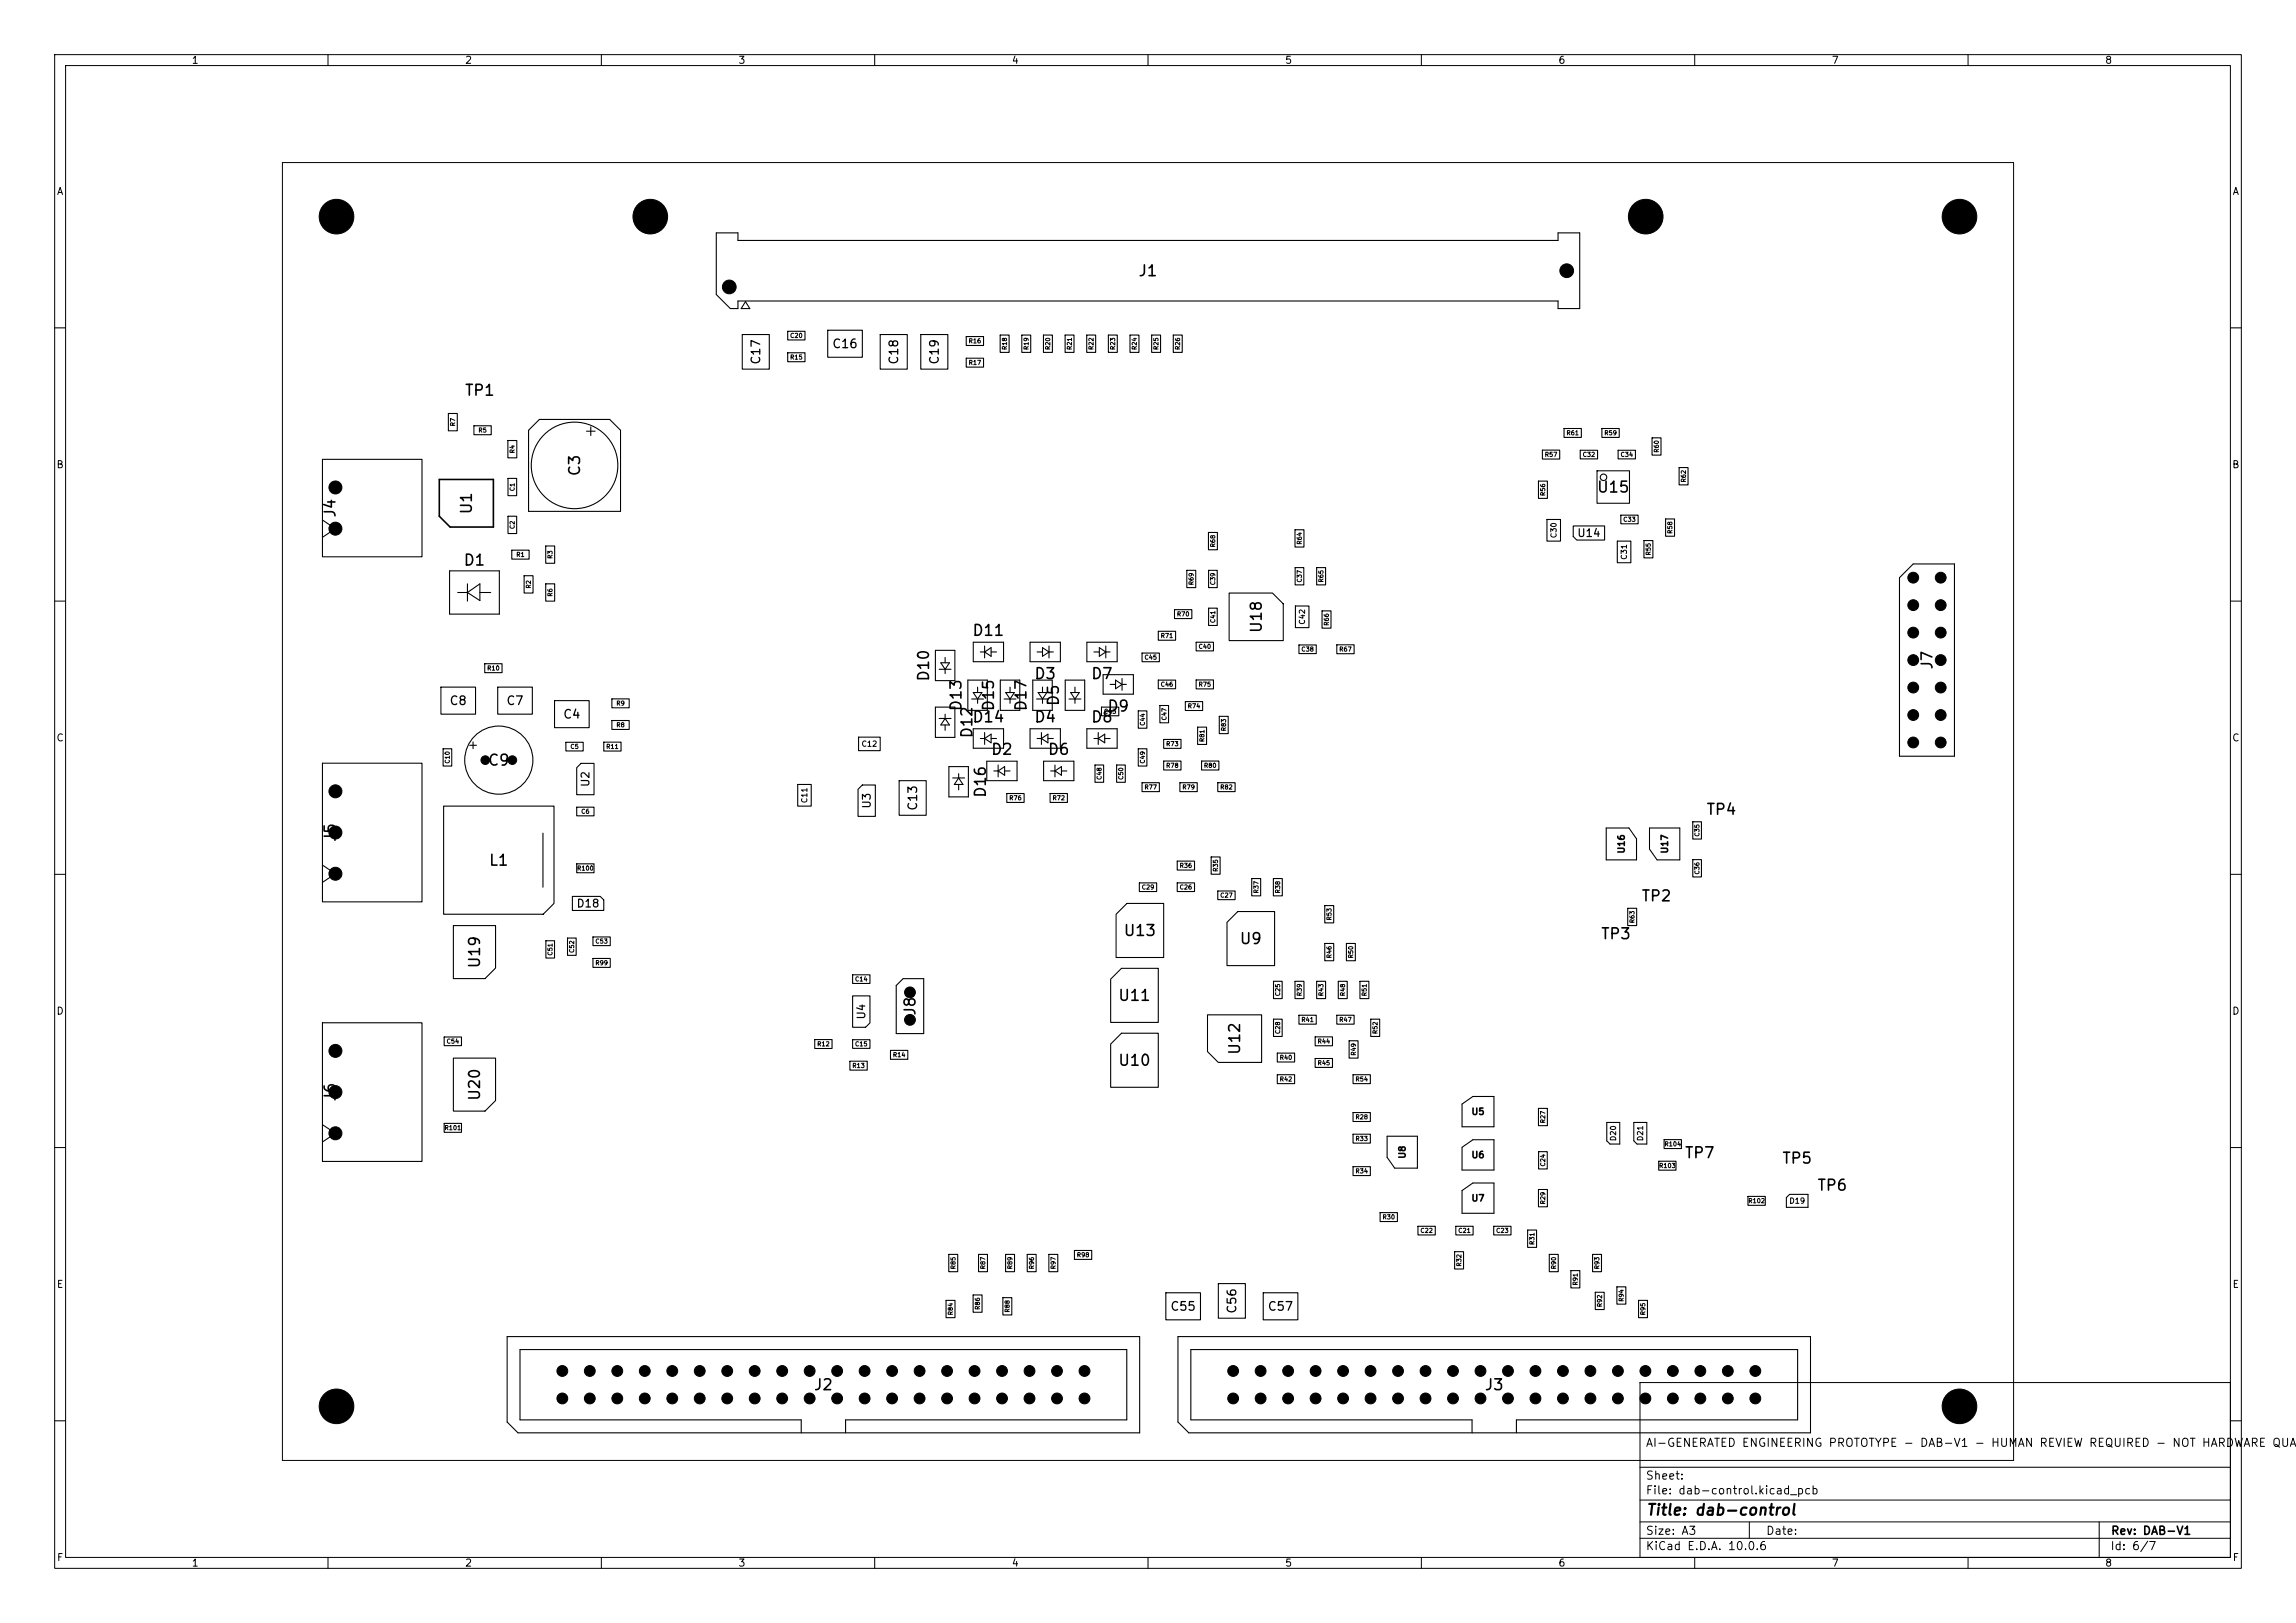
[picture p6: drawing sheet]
<svg xmlns="http://www.w3.org/2000/svg" width="420mm" height="297mm" viewBox="0 0 420 297" stroke-linecap="round" stroke-linejoin="round" font-family="sans-serif">
<defs><g id="words">
<g font-size="2">
<text x="208.1" y="51">J1</text>
<text x="84.9" y="72.9">TP1</text>
<text x="106.6" y="87.3" transform="rotate(-90 106.6 87.3)">C3</text>
<text x="61.9" y="94.9" transform="rotate(-90 61.9 94.9)">J4</text>
<text x="86.8" y="94.3" transform="rotate(-90 86.8 94.3)">U1</text>
<text x="292" y="90.6">U15</text>
<text x="84.7" y="104">D1</text>
<text x="177.7" y="116.8">D11</text>
<text x="231.3" y="116" transform="rotate(-90 231.3 116)">U18</text>
<text x="170.4" y="124.9" transform="rotate(-90 170.4 124.9)">D10</text>
<text x="189.1" y="124.8">D3</text>
<text x="199.5" y="124.8">D7</text>
<text x="354" y="122.7" transform="rotate(-90 354 122.7)">J7</text>
<text x="176.4" y="130.3" transform="rotate(-90 176.4 130.3)">D13</text>
<text x="182.3" y="130.3" transform="rotate(-90 182.3 130.3)">D15</text>
<text x="188.2" y="130.3" transform="rotate(-90 188.2 130.3)">D17</text>
<text x="194.2" y="129.4" transform="rotate(-90 194.2 129.4)">D5</text>
<text x="202.4" y="130.7">D9</text>
<text x="177.7" y="132.7">D14</text>
<text x="178.3" y="135.2" transform="rotate(-90 178.3 135.2)">D12</text>
<text x="189.1" y="132.7">D4</text>
<text x="199.5" y="132.7">D8</text>
<text x="89.1" y="140.6">C9</text>
<text x="181.1" y="138.6">D2</text>
<text x="191.5" y="138.6">D6</text>
<text x="180.8" y="146.1" transform="rotate(-90 180.8 146.1)">D16</text>
<text x="312" y="149.6">TP4</text>
<text x="61.9" y="154.2" transform="rotate(-90 61.9 154.2)">J5</text>
<text x="89.3" y="158.9">L1</text>
<text x="300.1" y="165.4">TP2</text>
<text x="205.4" y="171.8">U13</text>
<text x="226.6" y="173.3">U9</text>
<text x="292.7" y="172.4">TP3</text>
<text x="88.3" y="177.4" transform="rotate(-90 88.3 177.4)">U19</text>
<text x="204.4" y="183.6">U11</text>
<text x="168" y="186" transform="rotate(-90 168 186)">J8</text>
<text x="204.4" y="195.5">U10</text>
<text x="227.3" y="193.2" transform="rotate(-90 227.3 193.2)">U12</text>
<text x="61.9" y="201.7" transform="rotate(-90 61.9 201.7)">J6</text>
<text x="88.3" y="201.6" transform="rotate(-90 88.3 201.6)">U20</text>
<text x="308" y="212.4">TP7</text>
<text x="325.9" y="213.4">TP5</text>
<text x="332.3" y="218.4">TP6</text>
<text x="148.7" y="254.9">J2</text>
<text x="271.4" y="254.9">J3</text>
<text x="301" y="277.8">Title: dab-control</text>
</g>
<g font-size="1.6">
<text x="152.1" y="64.1">C16</text>
<text x="139.4" y="66.8" transform="rotate(-90 139.4 66.8)">C17</text>
<text x="164.7" y="66.8" transform="rotate(-90 164.7 66.8)">C18</text>
<text x="172.1" y="66.8" transform="rotate(-90 172.1 66.8)">C19</text>
<text x="82.1" y="129.4">C8</text>
<text x="92.5" y="129.4">C7</text>
<text x="102.9" y="131.9">C4</text>
<text x="168.1" y="148.5" transform="rotate(-90 168.1 148.5)">C13</text>
<text x="214" y="240.2">C55</text>
<text x="226.5" y="240.5" transform="rotate(-90 226.5 240.5)">C56</text>
<text x="231.8" y="240.2">C57</text>
</g>
<g font-size="1.5">
<text x="300.9" y="265.1">AI-GENERATED ENGINEERING PROTOTYPE - DAB-V1 - HUMAN REVIEW REQUIRED - NOT HARDWARE QUAL</text>
<text x="300.9" y="273.8">File: dab-control.kicad_pcb</text>
<text x="300.9" y="271.1">Sheet:</text>
<text x="300.9" y="281.2">Size: A3</text>
<text x="322.9" y="281.2">Date:</text>
<text x="386" y="281.2">Rev: DAB-V1</text>
<text x="300.9" y="284">KiCad E.D.A. 10.0.6</text>
<text x="385.9" y="284">Id: 6/7</text>
</g>
<g font-size="1.4">
<text x="288.4" y="98.6">U14</text>
<text x="108.2" y="144.1" transform="rotate(-90 108.2 144.1)">U2</text>
<text x="159.6" y="148.1" transform="rotate(-90 159.6 148.1)">U3</text>
<text x="105.4" y="166.4">D18</text>
<text x="158.6" y="186.7" transform="rotate(-90 158.6 186.7)">U4</text>
</g>
<g font-size="1.3">
<text x="35" y="12">1</text>
<text x="85" y="12">2</text>
<text x="135" y="12">3</text>
<text x="185" y="12">4</text>
<text x="235" y="12">5</text>
<text x="285" y="12">6</text>
<text x="335" y="12">7</text>
<text x="385" y="12">8</text>
<text x="10.3" y="36">A</text>
<text x="408.3" y="36">A</text>
<text x="10.2" y="86">B</text>
<text x="408.2" y="86">B</text>
<text x="10.2" y="136">C</text>
<text x="408.2" y="136">C</text>
<text x="10.2" y="186">D</text>
<text x="408.2" y="186">D</text>
<text x="10.3" y="236">E</text>
<text x="408.3" y="236">E</text>
<text x="10.3" y="286">F</text>
<text x="35" y="287">1</text>
<text x="85" y="287">2</text>
<text x="135" y="287">3</text>
<text x="185" y="287">4</text>
<text x="235" y="287">5</text>
<text x="285" y="287">6</text>
<text x="335" y="287">7</text>
<text x="385" y="287">8</text>
<text x="408.3" y="286">F</text>
</g>
<g font-size="1.2">
<text x="297.5" y="156.3" transform="rotate(-90 297.5 156.3)">U16</text>
<text x="305.4" y="156.3" transform="rotate(-90 305.4 156.3)">U17</text>
<text x="269.1" y="204.3">U5</text>
<text x="257.4" y="212.2" transform="rotate(-90 257.4 212.2)">U8</text>
<text x="269.1" y="212.2">U6</text>
<text x="269.1" y="220.2">U7</text>
</g>
<g font-size="1">
<text x="285" y="98.6" transform="rotate(-90 285 98.6)">C30</text>
<text x="297.8" y="102.5" transform="rotate(-90 297.8 102.5)">C31</text>
<text x="238.9" y="114.4" transform="rotate(-90 238.9 114.4)">C42</text>
<text x="157.5" y="136.9">C12</text>
<text x="147.9" y="147.1" transform="rotate(-90 147.9 147.1)">C11</text>
<text x="295.8" y="208.9" transform="rotate(-90 295.8 208.9)">D20</text>
<text x="300.8" y="208.9" transform="rotate(-90 300.8 208.9)">D21</text>
<text x="327.2" y="220.5">D19</text>
</g>
<g font-size=".8">
<text x="144.4" y="62">C20</text>
<text x="144.4" y="66">R15</text>
<text x="177.1" y="63">R16</text>
<text x="184.4" y="64.1" transform="rotate(-90 184.4 64.1)">R18</text>
<text x="188.3" y="64.1" transform="rotate(-90 188.3 64.1)">R19</text>
<text x="192.3" y="64.1" transform="rotate(-90 192.3 64.1)">R20</text>
<text x="196.2" y="64.1" transform="rotate(-90 196.2 64.1)">R21</text>
<text x="200.2" y="64.1" transform="rotate(-90 200.2 64.1)">R22</text>
<text x="204.2" y="64.1" transform="rotate(-90 204.2 64.1)">R23</text>
<text x="208.1" y="64.1" transform="rotate(-90 208.1 64.1)">R24</text>
<text x="212.1" y="64.1" transform="rotate(-90 212.1 64.1)">R25</text>
<text x="216" y="64.1" transform="rotate(-90 216 64.1)">R26</text>
<text x="177.1" y="67">R17</text>
<text x="83.4" y="78.1" transform="rotate(-90 83.4 78.1)">R7</text>
<text x="87.4" y="79.3">R5</text>
<text x="94.3" y="83.1" transform="rotate(-90 94.3 83.1)">R4</text>
<text x="282.5" y="83.8">R57</text>
<text x="286.4" y="79.8">R61</text>
<text x="289.4" y="83.8">C32</text>
<text x="293.4" y="79.8">R59</text>
<text x="296.3" y="83.8">C34</text>
<text x="303.6" y="82.9" transform="rotate(-90 303.6 82.9)">R60</text>
<text x="94.3" y="90" transform="rotate(-90 94.3 90)">C1</text>
<text x="308.6" y="88.4" transform="rotate(-90 308.6 88.4)">R62</text>
<text x="282.8" y="90.8" transform="rotate(-90 282.8 90.8)">R56</text>
<text x="296.8" y="95.7">C33</text>
<text x="94.3" y="96.9" transform="rotate(-90 94.3 96.9)">C2</text>
<text x="222.5" y="100.3" transform="rotate(-90 222.5 100.3)">R68</text>
<text x="238.3" y="99.8" transform="rotate(-90 238.3 99.8)">R64</text>
<text x="302.1" y="101.7" transform="rotate(-90 302.1 101.7)">R55</text>
<text x="306.1" y="97.8" transform="rotate(-90 306.1 97.8)">R58</text>
<text x="94.3" y="102.1">R1</text>
<text x="97.3" y="107.8" transform="rotate(-90 97.3 107.8)">R2</text>
<text x="101.2" y="102.3" transform="rotate(-90 101.2 102.3)">R3</text>
<text x="218.5" y="107.2" transform="rotate(-90 218.5 107.2)">R69</text>
<text x="222.5" y="107.2" transform="rotate(-90 222.5 107.2)">C39</text>
<text x="238.3" y="106.7" transform="rotate(-90 238.3 106.7)">C37</text>
<text x="242.3" y="106.7" transform="rotate(-90 242.3 106.7)">R65</text>
<text x="101.2" y="109.3" transform="rotate(-90 101.2 109.3)">R6</text>
<text x="215.2" y="113">R70</text>
<text x="212.2" y="116.9">R71</text>
<text x="219.2" y="118.9">C40</text>
<text x="222.5" y="114.1" transform="rotate(-90 222.5 114.1)">C41</text>
<text x="238" y="119.4">C38</text>
<text x="243.3" y="114.6" transform="rotate(-90 243.3 114.6)">R66</text>
<text x="244.9" y="119.4">R67</text>
<text x="89" y="122.9">R10</text>
<text x="209.3" y="120.9">C45</text>
<text x="212.2" y="125.8">C46</text>
<text x="219.2" y="125.8">R75</text>
<text x="112.7" y="129.3">R9</text>
<text x="201.8" y="130.8">C43</text>
<text x="213.6" y="131.9" transform="rotate(-90 213.6 131.9)">C47</text>
<text x="217.2" y="129.8">R74</text>
<text x="104.2" y="137.2">C5</text>
<text x="110.8" y="137.2">R11</text>
<text x="112.7" y="133.3">R8</text>
<text x="209.6" y="132.9" transform="rotate(-90 209.6 132.9)">C44</text>
<text x="213.2" y="136.7">R73</text>
<text x="220.5" y="135.9" transform="rotate(-90 220.5 135.9)">R81</text>
<text x="224.4" y="133.9" transform="rotate(-90 224.4 133.9)">R83</text>
<text x="82.4" y="139.8" transform="rotate(-90 82.4 139.8)">C10</text>
<text x="201.7" y="142.8" transform="rotate(-90 201.7 142.8)">C48</text>
<text x="205.6" y="142.8" transform="rotate(-90 205.6 142.8)">C50</text>
<text x="209.6" y="139.8" transform="rotate(-90 209.6 139.8)">C49</text>
<text x="213.2" y="140.7">R78</text>
<text x="220.1" y="140.7">R80</text>
<text x="106.2" y="149.1">C6</text>
<text x="184.5" y="146.6">R76</text>
<text x="192.4" y="146.6">R72</text>
<text x="209.3" y="144.6">R77</text>
<text x="216.2" y="144.6">R79</text>
<text x="223.1" y="144.6">R82</text>
<text x="311" y="153.2" transform="rotate(-90 311 153.2)">C35</text>
<text x="105.5" y="159.5">R100</text>
<text x="215.7" y="159">R36</text>
<text x="223" y="159.6" transform="rotate(-90 223 159.6)">R35</text>
<text x="311" y="160.1" transform="rotate(-90 311 160.1)">C36</text>
<text x="208.8" y="163">C29</text>
<text x="215.7" y="163">C26</text>
<text x="223.1" y="164.4">C27</text>
<text x="230.4" y="163.6" transform="rotate(-90 230.4 163.6)">R37</text>
<text x="234.3" y="163.6" transform="rotate(-90 234.3 163.6)">R38</text>
<text x="108.8" y="172.9">C53</text>
<text x="243.7" y="168.5" transform="rotate(-90 243.7 168.5)">R53</text>
<text x="299.2" y="169" transform="rotate(-90 299.2 169)">R63</text>
<text x="101.2" y="175" transform="rotate(-90 101.2 175)">C51</text>
<text x="105.2" y="174.5" transform="rotate(-90 105.2 174.5)">C52</text>
<text x="108.8" y="176.8">R99</text>
<text x="156.3" y="179.8">C14</text>
<text x="243.7" y="175.5" transform="rotate(-90 243.7 175.5)">R46</text>
<text x="247.7" y="175.5" transform="rotate(-90 247.7 175.5)">R50</text>
<text x="234.3" y="182.4" transform="rotate(-90 234.3 182.4)">C25</text>
<text x="238.3" y="182.4" transform="rotate(-90 238.3 182.4)">R39</text>
<text x="242.3" y="182.4" transform="rotate(-90 242.3 182.4)">R43</text>
<text x="246.2" y="182.4" transform="rotate(-90 246.2 182.4)">R48</text>
<text x="250.2" y="182.4" transform="rotate(-90 250.2 182.4)">R51</text>
<text x="81.6" y="191.2">C54</text>
<text x="149.4" y="191.7">R12</text>
<text x="156.3" y="191.7">C15</text>
<text x="234.3" y="189.3" transform="rotate(-90 234.3 189.3)">C28</text>
<text x="238" y="187.2">R41</text>
<text x="240.9" y="191.2">R44</text>
<text x="244.9" y="187.2">R47</text>
<text x="252.2" y="189.3" transform="rotate(-90 252.2 189.3)">R52</text>
<text x="155.8" y="195.6">R13</text>
<text x="163.2" y="193.6">R14</text>
<text x="234" y="194.1">R40</text>
<text x="240.9" y="195.1">R45</text>
<text x="248.2" y="193.3" transform="rotate(-90 248.2 193.3)">R49</text>
<text x="234" y="198.1">R42</text>
<text x="247.9" y="198.1">R54</text>
<text x="81.2" y="207">R101</text>
<text x="247.9" y="205">R28</text>
<text x="247.9" y="209">R33</text>
<text x="282.8" y="205.6" transform="rotate(-90 282.8 205.6)">R27</text>
<text x="304.4" y="210">R104</text>
<text x="247.9" y="214.9">R34</text>
<text x="282.8" y="213.6" transform="rotate(-90 282.8 213.6)">C24</text>
<text x="303.4" y="213.9">R103</text>
<text x="282.8" y="220.5" transform="rotate(-90 282.8 220.5)">R29</text>
<text x="319.7" y="220.4">R102</text>
<text x="252.8" y="223.3">R30</text>
<text x="259.7" y="225.8">C22</text>
<text x="266.7" y="225.8">C21</text>
<text x="273.6" y="225.8">C23</text>
<text x="280.9" y="227.9" transform="rotate(-90 280.9 227.9)">R31</text>
<text x="175" y="232.4" transform="rotate(-90 175 232.4)">R85</text>
<text x="180.4" y="232.4" transform="rotate(-90 180.4 232.4)">R87</text>
<text x="185.4" y="232.4" transform="rotate(-90 185.4 232.4)">R89</text>
<text x="189.3" y="232.4" transform="rotate(-90 189.3 232.4)">R96</text>
<text x="193.3" y="232.4" transform="rotate(-90 193.3 232.4)">R97</text>
<text x="196.9" y="230.2">R98</text>
<text x="267.5" y="231.9" transform="rotate(-90 267.5 231.9)">R32</text>
<text x="284.8" y="232.4" transform="rotate(-90 284.8 232.4)">R90</text>
<text x="292.7" y="232.4" transform="rotate(-90 292.7 232.4)">R93</text>
<text x="179.4" y="239.8" transform="rotate(-90 179.4 239.8)">R86</text>
<text x="288.8" y="235.3" transform="rotate(-90 288.8 235.3)">R91</text>
<text x="293.2" y="239.3" transform="rotate(-90 293.2 239.3)">R92</text>
<text x="297.2" y="238.3" transform="rotate(-90 297.2 238.3)">R94</text>
<text x="174.5" y="240.8" transform="rotate(-90 174.5 240.8)">R84</text>
<text x="184.9" y="240.3" transform="rotate(-90 184.9 240.3)">R88</text>
<text x="301.1" y="240.8" transform="rotate(-90 301.1 240.8)">R95</text>
</g>
</g></defs>
<g fill="none" stroke="#000" stroke-width=".18">
<path d="M10 10h400v277h-400zM12 12h396v273h-396zM60 10v2M110 10v2M160 10v2M210 10v2M260 10v2M310 10v2M360 10v2M51.7 29.7h316.6v237.6h-316.6zM10 60h2M408 60h2"/>
<path d="M10 110h2M408 110h2M10 160h2M408 160h2M10 210h2M408 210h2M300 253h108v32h-108zM10 260h2M300 278.5h108M300 274.5h108M300 268.5h108M320 278.5v3"/>
<path d="M384 278.5v6.5M408 260h2M60 285v2M110 285v2M160 285v2M210 285v2M260 285v2M300 281.5h108M310 285v2M360 285v2"/>
</g>
<g fill="none" stroke="#000" stroke-width=".2">
<path d="M131 42.6h4v1.4h150v-1.4h4v13.9h-4v-1.4h-150v1.4h-1.4l-2.6-2.6zM136.4 55.2l.8 1.3h-1.6zM82 75.7h1.6v3.1h-1.6zM86.7 77.9h3.2v1.7h-3.2zM98.7 76.8h12.8l2 1.9v14.9h-16.8v-14.9zM107.3 78.9h1.6M108.1 78.1v1.6M135.8 61.2h4.9v6.4h-4.9zM144.1 60.6h3.2v1.6h-3.2zM144.1 64.6h3.2v1.6h-3.2zM151.4 60.4h6.3v5h-6.3zM161 61.2h5v6.4h-5z"/>
<path d="M168.4 61.2h5v6.4h-5zM176.7 65.5h3.2v1.7h-3.2zM176.7 61.6h3.2v1.6h-3.2zM183 61.3h1.6v3.2h-1.6zM186.9 61.3h1.6v3.2h-1.6zM190.9 61.3h1.6v3.2h-1.6zM194.8 61.3h1.7v3.2h-1.7zM198.8 61.3h1.6v3.2h-1.6zM202.7 61.3h1.7v3.2h-1.7zM206.7 61.3h1.6v3.2h-1.6zM210.7 61.3h1.6v3.2h-1.6zM214.6 61.3h1.7v3.2h-1.7z"/>
<path d="M286.1 78.4h3.2v1.6h-3.2zM293 78.4h3.2v1.6h-3.2zM59 95.2l2.4 1.5-2.4 1.6M59 84.1h18.2v17.8h-18.2zM92.9 80.6h1.6v3.2h-1.6zM92.9 87.5h1.6v3.2h-1.6zM92.9 94.5h1.6v3.1h-1.6zM99.8 99.9h1.7v3.2h-1.7zM221.1 97.4h1.6v3.2h-1.6zM236.9 96.9h1.6v3.2h-1.6zM281.4 88h1.7v3.2h-1.7zM282.1 82.4h3.2v1.6h-3.2z"/>
<path d="M283 95.1h2.5v3.9h-2.5zM287.8 96.3h5.7v2.5h-5.1l-.6-.6zM289.1 82.4h3.1v1.6h-3.1zM292.1 86.2h6v5.9h-6zM295.8 99h2.5v4h-2.5zM296 82.4h3.2v1.6h-3.2zM296.5 94.3h3.2v1.6h-3.2zM300.7 98.9h1.6v3.2h-1.6zM302.2 80.1h1.6v3.2h-1.6zM304.7 95h1.6v3.1h-1.6zM307.1 85.6h1.7v3.1h-1.7zM82.2 104.5h9.1v7.9h-9.1z"/>
<path d="M83.7 108.4h1.8M85.5 106.8v3.2M85.5 108.4l2.3-1.6v3.1zM87.8 108.4h2M93.6 100.7h3.2v1.6h-3.2zM95.9 105.4h1.6v3.1h-1.6zM99.8 106.8h1.7v3.2h-1.7zM171.1 119h3.6v5.6h-3.6zM178 117.5h5.6v3.6h-5.6zM179.3 119.3h.8M180.1 118.2v2.2M180.1 119.3l1.2-.8v1.6z"/>
<path d="M181.3 119.3h1M188.4 117.5h5.6v3.6h-5.6zM189.7 119.3h1M190.7 118.5l1.2 .8-1.2 .8zM191.9 119.3h.8M191.9 118.2v2.2M198.8 117.5h5.6v3.6h-5.6zM200.1 119.3h1M201.1 118.5l1.2 .8-1.2 .8zM202.3 119.3h.8M202.3 118.2v2.2M208.9 119.5h3.2v1.6h-3.2z"/>
<path d="M211.9 115.5h3.1v1.7h-3.1zM214.8 111.6h3.2v1.6h-3.2zM217.1 104.4h1.6v3.1h-1.6zM218.8 117.5h3.2v1.6h-3.2zM221.1 111.3h1.6v3.2h-1.6zM221.1 104.4h1.6v3.1h-1.6zM224.8 108.5h8l1.9 2v6.7h-9.9zM236.9 103.9h1.6v3.1h-1.6zM237 110.9h2.4v4h-2.4zM237.6 118h3.2v1.6h-3.2zM240.8 103.9h1.7v3.1h-1.7zM241.8 111.8h1.7v3.2h-1.7z"/>
<path d="M244.5 118h3.2v1.6h-3.2zM347.5 105.7l2.5-2.5h7.5v35.2h-10zM59 139.7h18.2v25.3h-18.2zM80.7 125.7h6.3v5h-6.3zM81.1 137h1.5v3.2h-1.5zM85.9 136.4h1.3M86.5 135.8v1.2M88.7 121.5h3.1v1.6h-3.1zM91 125.7h6.4v5h-6.4zM101.4 128.2h6.4v5h-6.4zM103.5 135.8h3.2v1.6h-3.2zM106.3 139.7h2.4v5.7h-3.2v-4.9z"/>
<path d="M110.4 135.8h3.2v1.6h-3.2zM111.9 127.9h3.2v1.6h-3.2zM111.9 131.9h3.2v1.6h-3.2zM157.1 134.9h3.9v2.5h-3.9zM171.1 129.4h3.6v5.5h-3.6zM171.8 131.5h2.2M171.8 122.5h2.2M172.1 121.3h1.6l-.8 1.2zM172.9 131.5l.8 1.2h-1.6zM172.9 120.3v1M172.9 122.5v.8M172.9 130.7v.8"/>
<path d="M172.9 132.7v1M177 124.5h3.6v5.5h-3.6zM177.7 127.9h2.2M178 126.7h1.6l-.8 1.2zM178 133.4h5.6v3.5h-5.6zM178.8 125.7v1M178.8 127.9v.8M179.3 135.1h.8M180.1 134.1v2.1M180.1 135.1l1.2-.8v1.6zM180.5 139.3h5.5v3.6h-5.5zM181.3 135.1h1"/>
<path d="M182.6 140v2.2M183 124.5h3.5v5.5h-3.5zM183.7 127.9h2.1M184 126.7h1.6l-.8 1.2zM184.8 125.7v1M184.8 127.9v.8M188.4 133.4h5.6v3.5h-5.6zM188.9 124.5h3.6v5.5h-3.6zM189.6 127.9h2.2M189.7 135.1h.8M189.9 126.7h1.6l-.8 1.2zM190.5 135.1l1.2-.8v1.6z"/>
<path d="M190.5 134.1v2.1M190.7 125.7v1M190.7 127.9v.8M190.9 139.3h5.5v3.6h-5.5zM191.7 135.1h1M193 140v2.2M194.9 124.5h3.5v5.5h-3.5zM195.5 127.9h2.2M195.8 126.7h1.6l-.8 1.2zM196.6 125.7v1M196.6 127.9v.8M198.8 133.4h5.6v3.5h-5.6z"/>
<path d="M200.1 135.1h.8M200.3 140h1.6v3.2h-1.6zM200.9 134.1v2.1M200.9 135.1l1.2-.8v1.6zM201.5 129.4h3.2v1.6h-3.2zM201.8 123.5h5.5v3.5h-5.5zM202.1 135.1h1M203.1 125.2h1M204.1 124.5l1.1 .7-1.1 .8zM204.3 140h1.5v3.2h-1.5zM205.2 125.2h.8M205.2 124.2v2.1"/>
<path d="M208.2 130.1h1.6v3.2h-1.6zM208.2 137h1.6v3.2h-1.6zM211.9 124.5h3.1v1.5h-3.1zM212.2 129.1h1.6v3.2h-1.6zM212.9 135.3h3.1v1.6h-3.1zM212.9 139.3h3.1v1.6h-3.1zM216.8 128.4h3.2v1.6h-3.2zM218.8 124.4h3.2v1.7h-3.2zM219.1 133.1h1.6v3.1h-1.6zM219.8 139.3h3.2v1.6h-3.2zM223 131.1h1.7v3.2h-1.7zM59 158.3l2.4 1.6-2.4 1.6"/>
<path d="M81.1 147.5h20.2v17.8l-1.9 2h-18.3zM99.3 152.5v9.9M105.5 158.1h3.2v1.6h-3.2zM105.5 147.7h3.2v1.6h-3.2zM145.9 143.6h2.5v3.9h-2.5zM157.7 143.7h2.4v5.7h-3.1v-5zM164.5 142.9h4.9v6.3h-4.9zM173.6 140.3h3.5v5.5h-3.5zM174.3 142.4h2.1M175.4 142.4l.8 1.2h-1.6zM175.4 141.6v.8M175.4 143.6v.9"/>
<path d="M181.8 141.1h.8M182.6 141.1l1.2-.8v1.6zM183.8 141.1h1M184.2 145.2h3.1v1.6h-3.1zM192.1 145.2h3.1v1.6h-3.1zM192.2 141.1h.8M193 141.1l1.2-.8v1.6zM194.2 141.1h1M208.9 143.2h3.2v1.7h-3.2zM215.3 157.6h3.2v1.6h-3.2zM215.8 143.2h3.2v1.7h-3.2zM221.5 156.8h1.7v3.2h-1.7z"/>
<path d="M222.8 143.2h3.1v1.7h-3.1zM293.8 151.5h4.2l1.4 2v3.9h-5.6zM301.7 151.5h5.6v5.9h-4.2l-1.4-2zM309.6 150.4h1.6v3.1h-1.6zM309.6 157.3h1.6v3.2h-1.6zM82.9 169.4h7.7v7.7l-1.9 2h-5.8zM99.9 172.2h1.5v3.1h-1.5zM103.8 171.7h1.6v3.1h-1.6zM104.7 164h5.1l.6 .7v1.9h-5.7zM108.5 175.4h3.1v1.6h-3.1zM108.5 171.5h3.1v1.5h-3.1zM156 178.4h3.1v1.6h-3.1z"/>
<path d="M204.2 167.3l1.9-2h6.8v9.9h-8.7zM205.1 177.2h6.8v9.9h-8.7v-7.9zM208.4 161.6h3.2v1.5h-3.2zM215.3 161.6h3.2v1.5h-3.2zM222.8 163h3.1v1.6h-3.1zM226.4 166.8h6.8v9.9h-8.8v-7.9zM229 160.8h1.6v3.1h-1.6zM232.9 160.8h1.7v3.1h-1.7zM233 179.6h1.5v3.1h-1.5zM236.9 179.6h1.6v3.1h-1.6zM240.8 179.6h1.7v3.1h-1.7zM242.3 172.6h1.7v3.2h-1.7z"/>
<path d="M242.3 165.7h1.7v3.2h-1.7zM244.8 179.6h1.6v3.1h-1.6zM246.3 172.6h1.6v3.2h-1.6zM248.8 179.6h1.6v3.1h-1.6zM297.7 166.2h1.7v3.2h-1.7zM59 187.2h18.2v25.3h-18.2zM81.2 189.8h3.2v1.6h-3.2zM82.9 193.6h7.7v7.8l-1.9 1.9h-5.8zM149 190.2h3.2v1.7h-3.2zM155.5 194.2h3.1v1.6h-3.1zM156 182.2h3.1v5l-.8 .8h-2.3zM156 190.3h3.1v1.5h-3.1z"/>
<path d="M162.9 192.2h3.2v1.6h-3.2zM163.9 180.3l1.3-1.2h3.8v10h-5.1zM205.1 189.1h6.8v9.9h-8.7v-7.9zM220.9 185.7h9.9v8.7h-7.9l-2-2zM233 186.5h1.5v3.2h-1.5zM233.6 196.7h3.2v1.6h-3.2zM233.6 192.7h3.2v1.6h-3.2zM237.6 185.8h3.2v1.6h-3.2zM240.6 189.7h3.1v1.7h-3.1zM240.6 193.7h3.1v1.6h-3.1zM244.5 185.8h3.2v1.6h-3.2zM246.8 190.5h1.6v3.1h-1.6z"/>
<path d="M247.5 196.7h3.2v1.6h-3.2zM250.7 186.5h1.7v3.2h-1.7zM59 205.8l2.4 1.6-2.4 1.6M81.2 205.6h3.2v1.6h-3.2zM247.5 203.6h3.2v1.6h-3.2zM247.5 207.6h3.2v1.6h-3.2zM247.5 213.5h3.2v1.6h-3.2zM253.7 207.9h5.6v5.9h-4.2l-1.4-2zM267.4 202l2-1.3h3.9v5.5h-5.9zM267.4 210l2-1.4h3.9v5.5h-5.9zM267.4 217.9l2-1.4h3.9v5.5h-5.9zM281.4 202.8h1.7v3.2h-1.7z"/>
<path d="M281.4 217.7h1.7v3.1h-1.7zM281.4 210.7h1.6v3.2h-1.6zM293.9 205.4h2.4v4h-1.8l-.6-.6zM298.9 205.4h2.3v4h-1.7l-.6-.6zM303.4 212.5h3.2v1.6h-3.2zM304.4 208.5h3.2v1.7h-3.2zM319.7 218.9h3.2v1.7h-3.2zM327.4 218.6h3.3v2.3h-3.9v-1.7zM173.1 238h1.6v3.1h-1.6zM173.6 229.5h1.6v3.2h-1.6zM178 237h1.6v3.1h-1.6zM179 229.5h1.6v3.2h-1.6z"/>
<path d="M183.4 237.5h1.7v3.1h-1.7zM183.9 229.5h1.7v3.2h-1.7zM187.9 229.5h1.6v3.2h-1.6zM191.9 229.5h1.6v3.2h-1.6zM196.5 228.8h3.2v1.7h-3.2zM213.3 236.6h6.3v4.9h-6.3zM222.9 234.9h4.9v6.3h-4.9zM231.1 236.6h6.3v4.9h-6.3zM252.4 221.9h3.2v1.6h-3.2zM259.4 224.4h3.1v1.6h-3.1zM266.1 229.1h1.6v3.1h-1.6zM266.3 224.4h3.2v1.6h-3.2z"/>
<path d="M273.2 224.4h3.2v1.6h-3.2zM279.4 225.1h1.7v3.2h-1.7zM283.4 229.5h1.6v3.2h-1.6zM287.4 232.5h1.6v3.2h-1.6zM291.3 229.5h1.6v3.2h-1.6zM291.8 236.5h1.6v3.1h-1.6zM295.8 235.5h1.6v3.2h-1.6zM299.7 238h1.7v3.1h-1.7zM92.8 244.6h115.7v17.6h-113.8l-1.9-2zM215.5 244.6h115.7v17.6h-113.7l-2-2zM146.6 262.2v-2.4h-51.5v-12.8h111v12.8h-51.4v2.4M269.3 262.2v-2.4h-51.5v-12.8h111v12.8h-51.4v2.4"/>
<circle cx="105.1" cy="85.2" r="7.9"/>
<circle cx="293.3" cy="87.3" r=".59"/>
<circle cx="91.2" cy="139.1" r="6.2"/>
</g>
<path d="M80.4 87.7h9.9v8.7h-8l-1.9-1.9z" fill="none" stroke="#000" stroke-width=".3"/>
<g fill="#000" stroke="#000" stroke-width=".18">
<circle cx="61.6" cy="39.6" r="3.2"/>
<circle cx="119" cy="39.6" r="3.2"/>
<circle cx="301" cy="39.6" r="3.2"/>
<circle cx="358.4" cy="39.6" r="3.2"/>
<circle cx="133.4" cy="52.5" r="1.26"/>
<circle cx="286.6" cy="49.5" r="1.26"/>
<circle cx="61.4" cy="89.2" r="1.19"/>
<circle cx="61.4" cy="96.7" r="1.19"/>
<circle cx="350" cy="110.7" r=".99"/>
<circle cx="350" cy="105.7" r=".99"/>
<circle cx="350" cy="115.8" r=".99"/>
<circle cx="355" cy="110.7" r=".99"/>
<circle cx="355" cy="105.7" r=".99"/>
<circle cx="355" cy="115.8" r=".99"/>
<circle cx="88.8" cy="139.1" r=".79"/>
<circle cx="93.7" cy="139.1" r=".79"/>
<circle cx="350" cy="125.8" r=".99"/>
<circle cx="350" cy="130.8" r=".99"/>
<circle cx="350" cy="120.8" r=".99"/>
<circle cx="350" cy="135.9" r=".99"/>
<circle cx="355" cy="125.8" r=".99"/>
<circle cx="355" cy="130.8" r=".99"/>
<circle cx="355" cy="120.8" r=".99"/>
<circle cx="355" cy="135.9" r=".99"/>
<circle cx="61.4" cy="159.9" r="1.19"/>
<circle cx="61.4" cy="152.4" r="1.19"/>
<circle cx="61.4" cy="144.8" r="1.19"/>
<circle cx="61.4" cy="192.3" r="1.19"/>
<circle cx="61.4" cy="199.9" r="1.19"/>
<circle cx="166.5" cy="181.6" r=".99"/>
<circle cx="166.5" cy="186.6" r=".99"/>
<circle cx="61.4" cy="207.4" r="1.19"/>
<circle cx="61.6" cy="257.4" r="3.2"/>
<circle cx="102.9" cy="250.9" r=".99"/>
<circle cx="102.9" cy="255.9" r=".99"/>
<circle cx="107.9" cy="250.9" r=".99"/>
<circle cx="107.9" cy="255.9" r=".99"/>
<circle cx="112.9" cy="250.9" r=".99"/>
<circle cx="112.9" cy="255.9" r=".99"/>
<circle cx="117.9" cy="250.9" r=".99"/>
<circle cx="117.9" cy="255.9" r=".99"/>
<circle cx="123" cy="250.9" r=".99"/>
<circle cx="123" cy="255.9" r=".99"/>
<circle cx="128" cy="250.9" r=".99"/>
<circle cx="128" cy="255.9" r=".99"/>
<circle cx="133" cy="250.9" r=".99"/>
<circle cx="133" cy="255.9" r=".99"/>
<circle cx="138.1" cy="250.9" r=".99"/>
<circle cx="138.1" cy="255.9" r=".99"/>
<circle cx="143.1" cy="250.9" r=".99"/>
<circle cx="143.1" cy="255.9" r=".99"/>
<circle cx="148.1" cy="250.9" r=".99"/>
<circle cx="148.1" cy="255.9" r=".99"/>
<circle cx="153.1" cy="250.9" r=".99"/>
<circle cx="153.1" cy="255.9" r=".99"/>
<circle cx="158.2" cy="250.9" r=".99"/>
<circle cx="158.2" cy="255.9" r=".99"/>
<circle cx="163.2" cy="250.9" r=".99"/>
<circle cx="163.2" cy="255.9" r=".99"/>
<circle cx="168.2" cy="250.9" r=".99"/>
<circle cx="168.2" cy="255.9" r=".99"/>
<circle cx="173.2" cy="250.9" r=".99"/>
<circle cx="173.2" cy="255.9" r=".99"/>
<circle cx="178.3" cy="250.9" r=".99"/>
<circle cx="178.3" cy="255.9" r=".99"/>
<circle cx="183.3" cy="250.9" r=".99"/>
<circle cx="183.3" cy="255.9" r=".99"/>
<circle cx="188.3" cy="250.9" r=".99"/>
<circle cx="188.3" cy="255.9" r=".99"/>
<circle cx="193.3" cy="250.9" r=".99"/>
<circle cx="193.3" cy="255.9" r=".99"/>
<circle cx="198.4" cy="250.9" r=".99"/>
<circle cx="198.4" cy="255.9" r=".99"/>
<circle cx="225.6" cy="250.9" r=".99"/>
<circle cx="225.6" cy="255.9" r=".99"/>
<circle cx="230.6" cy="250.9" r=".99"/>
<circle cx="230.6" cy="255.9" r=".99"/>
<circle cx="235.6" cy="250.9" r=".99"/>
<circle cx="235.6" cy="255.9" r=".99"/>
<circle cx="240.7" cy="250.9" r=".99"/>
<circle cx="240.7" cy="255.9" r=".99"/>
<circle cx="245.7" cy="250.9" r=".99"/>
<circle cx="245.7" cy="255.9" r=".99"/>
<circle cx="250.7" cy="250.9" r=".99"/>
<circle cx="250.7" cy="255.9" r=".99"/>
<circle cx="255.7" cy="250.9" r=".99"/>
<circle cx="255.7" cy="255.9" r=".99"/>
<circle cx="260.8" cy="250.9" r=".99"/>
<circle cx="260.8" cy="255.9" r=".99"/>
<circle cx="265.8" cy="250.9" r=".99"/>
<circle cx="265.8" cy="255.9" r=".99"/>
<circle cx="270.8" cy="250.9" r=".99"/>
<circle cx="270.8" cy="255.9" r=".99"/>
<circle cx="275.8" cy="250.9" r=".99"/>
<circle cx="275.8" cy="255.9" r=".99"/>
<circle cx="280.9" cy="250.9" r=".99"/>
<circle cx="280.9" cy="255.9" r=".99"/>
<circle cx="285.9" cy="250.9" r=".99"/>
<circle cx="285.9" cy="255.9" r=".99"/>
<circle cx="290.9" cy="250.9" r=".99"/>
<circle cx="290.9" cy="255.9" r=".99"/>
<circle cx="296" cy="250.9" r=".99"/>
<circle cx="296" cy="255.9" r=".99"/>
<circle cx="301" cy="250.9" r=".99"/>
<circle cx="301" cy="255.9" r=".99"/>
<circle cx="306" cy="250.9" r=".99"/>
<circle cx="306" cy="255.9" r=".99"/>
<circle cx="311" cy="250.9" r=".99"/>
<circle cx="311" cy="255.9" r=".99"/>
<circle cx="316.1" cy="250.9" r=".99"/>
<circle cx="316.1" cy="255.9" r=".99"/>
<circle cx="321.1" cy="250.9" r=".99"/>
<circle cx="321.1" cy="255.9" r=".99"/>
<circle cx="358.4" cy="257.4" r="3.2"/>
</g>
<use href="#words"/>
</svg>
